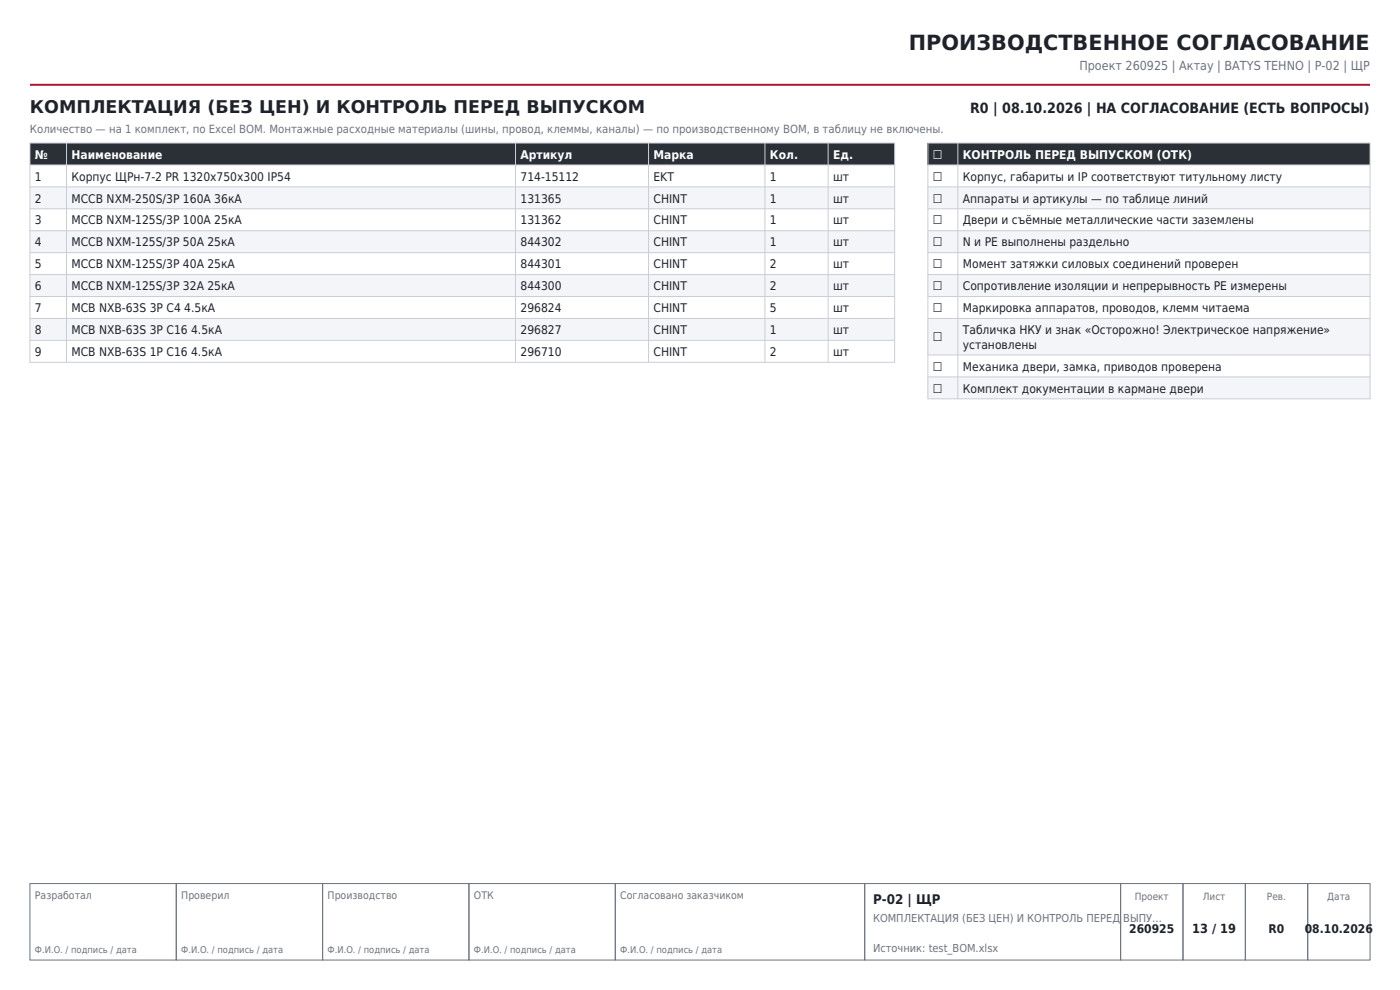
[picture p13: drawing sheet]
<svg xmlns="http://www.w3.org/2000/svg" width="297mm" height="210mm" viewBox="0 0 297 210" stroke-linecap="round" stroke-linejoin="round" font-family="sans-serif">
<defs><g id="words">
<text font-size="4.4" fill="#1f2329" x="192.8" y="10.6">ПРОИЗВОДСТВЕННОЕ СОГЛАСОВАНИЕ</text>
<text font-size="3.7" fill="#1f2329" x="6.3" y="24">КОМПЛЕКТАЦИЯ (БЕЗ ЦЕН) И КОНТРОЛЬ ПЕРЕД ВЫПУСКОМ</text>
<text font-size="3" fill="#1f2329" x="205.8" y="24">R0 | 08.10.2026 | НА СОГЛАСОВАНИЕ (ЕСТЬ ВОПРОСЫ)</text>
<text font-size="2.8" fill="#1f2329" x="185.2" y="191.7">P-02 | ЩР</text>
<text font-size="2.7" fill="#1f2329" x="252.9" y="198">13 / 19</text>
<text font-size="2.6" fill="#6b7280" x="229" y="14.8">Проект 260925 | Актау | BATYS TEHNO | P-02 | ЩР</text>
<g font-size="2.5" fill="#fff">
<text x="7.4" y="33.7">№</text>
<text x="15.2" y="33.7">Наименование</text>
<text x="110.4" y="33.7">Артикул</text>
<text x="138.6" y="33.7">Марка</text>
<text x="163.3" y="33.7">Кол.</text>
<text x="176.7" y="33.7">Ед.</text>
<text x="197.9" y="33.7">☐</text>
<text x="204.3" y="33.7">КОНТРОЛЬ ПЕРЕД ВЫПУСКОМ (ОТК)</text>
</g>
<g font-size="2.5" fill="#1f2329">
<text x="7.4" y="38.3">1</text>
<text x="15.2" y="38.3">Корпус ЩРн-7-2 PR 1320x750x300 IP54</text>
<text x="110.4" y="38.3">714-15112</text>
<text x="138.6" y="38.3">EKT</text>
<text x="163.3" y="38.3">1</text>
<text x="176.7" y="38.3">шт</text>
<text x="197.9" y="38.3">☐</text>
<text x="204.3" y="38.3">Корпус, габариты и IP соответствуют титульному листу</text>
<text x="7.4" y="43">2</text>
<text x="7.4" y="47.6">3</text>
<text x="15.2" y="43">MCCB NXM-250S/3P 160A 36кА</text>
<text x="15.2" y="47.6">MCCB NXM-125S/3P 100A 25кА</text>
<text x="110.4" y="43">131365</text>
<text x="110.4" y="47.6">131362</text>
<text x="138.6" y="43">CHINT</text>
<text x="138.6" y="47.6">CHINT</text>
<text x="163.3" y="43">1</text>
<text x="163.3" y="47.6">1</text>
<text x="176.7" y="43">шт</text>
<text x="176.7" y="47.6">шт</text>
<text x="197.9" y="43">☐</text>
<text x="197.9" y="47.6">☐</text>
<text x="204.3" y="43">Аппараты и артикулы — по таблице линий</text>
<text x="204.3" y="47.6">Двери и съёмные металлические части заземлены</text>
<text x="7.4" y="52.3">4</text>
<text x="15.2" y="52.3">MCCB NXM-125S/3P 50A 25кА</text>
<text x="110.4" y="52.3">844302</text>
<text x="138.6" y="52.3">CHINT</text>
<text x="163.3" y="52.3">1</text>
<text x="176.7" y="52.3">шт</text>
<text x="197.9" y="52.3">☐</text>
<text x="204.3" y="52.3">N и PE выполнены раздельно</text>
<text x="7.4" y="56.9">5</text>
<text x="15.2" y="56.9">MCCB NXM-125S/3P 40A 25кА</text>
<text x="110.4" y="56.9">844301</text>
<text x="138.6" y="56.9">CHINT</text>
<text x="163.3" y="56.9">2</text>
<text x="176.7" y="56.9">шт</text>
<text x="197.9" y="56.9">☐</text>
<text x="204.3" y="56.9">Момент затяжки силовых соединений проверен</text>
<text x="7.4" y="61.6">6</text>
<text x="15.2" y="61.6">MCCB NXM-125S/3P 32A 25кА</text>
<text x="110.4" y="61.6">844300</text>
<text x="138.6" y="61.6">CHINT</text>
<text x="163.3" y="61.6">2</text>
<text x="176.7" y="61.6">шт</text>
<text x="197.9" y="61.6">☐</text>
<text x="204.3" y="61.6">Сопротивление изоляции и непрерывность PE измерены</text>
<text x="7.4" y="66.2">7</text>
<text x="7.4" y="70.9">8</text>
<text x="15.2" y="66.2">MCB NXB-63S 3P C4 4.5кА</text>
<text x="15.2" y="70.9">MCB NXB-63S 3P C16 4.5кА</text>
<text x="110.4" y="66.2">296824</text>
<text x="110.4" y="70.9">296827</text>
<text x="138.6" y="66.2">CHINT</text>
<text x="138.6" y="70.9">CHINT</text>
<text x="163.3" y="66.2">5</text>
<text x="163.3" y="70.9">1</text>
<text x="176.7" y="66.2">шт</text>
<text x="176.7" y="70.9">шт</text>
<text x="197.9" y="66.2">☐</text>
<text x="204.3" y="66.2">Маркировка аппаратов, проводов, клемм читаема</text>
<text x="204.3" y="70.9">Табличка НКУ и знак «Осторожно! Электрическое напряжение»</text>
<text x="7.4" y="75.5">9</text>
<text x="15.2" y="75.5">MCB NXB-63S 1P C16 4.5кА</text>
<text x="110.4" y="75.5">296710</text>
<text x="138.6" y="75.5">CHINT</text>
<text x="163.3" y="75.5">2</text>
<text x="176.7" y="75.5">шт</text>
<text x="197.9" y="72.4">☐</text>
<text x="204.3" y="74">установлены</text>
<text x="197.9" y="78.6">☐</text>
<text x="197.9" y="83.3">☐</text>
<text x="204.3" y="78.6">Механика двери, замка, приводов проверена</text>
<text x="204.3" y="83.3">Комплект документации в кармане двери</text>
<text x="239.6" y="198">260925</text>
<text x="269.1" y="198">R0</text>
<text x="276.8" y="198">08.10.2026</text>
</g>
<text font-size="2.4" fill="#6b7280" x="6.3" y="28.2">Количество — на 1 комплект, по Excel BOM. Монтажные расходные материалы (шины, провод, клеммы, каналы) — по производственному BOM, в таблицу не включены.</text>
<g font-size="2.3" fill="#6b7280">
<text x="185.2" y="195.5">КОМПЛЕКТАЦИЯ (БЕЗ ЦЕН) И КОНТРОЛЬ ПЕРЕД ВЫПУ…</text>
<text x="185.2" y="201.9">Источник: test_BOM.xlsx</text>
</g>
<g font-size="2.2" fill="#6b7280">
<text x="7.4" y="190.6">Разработал</text>
<text x="38.5" y="190.6">Проверил</text>
<text x="69.5" y="190.6">Производство</text>
<text x="100.5" y="190.6">ОТК</text>
<text x="131.6" y="190.6">Согласовано заказчиком</text>
</g>
<g font-size="2.1" fill="#6b7280">
<text x="240.7" y="190.9">Проект</text>
<text x="255.2" y="190.9">Лист</text>
<text x="268.8" y="190.9">Рев.</text>
<text x="281.6" y="190.9">Дата</text>
</g>
<g font-size="2" fill="#6b7280">
<text x="7.4" y="202.2">Ф.И.О. / подпись / дата</text>
<text x="38.5" y="202.2">Ф.И.О. / подпись / дата</text>
<text x="69.5" y="202.2">Ф.И.О. / подпись / дата</text>
<text x="100.5" y="202.2">Ф.И.О. / подпись / дата</text>
<text x="131.6" y="202.2">Ф.И.О. / подпись / дата</text>
</g>
</g></defs>
<path d="M6.3 18h284.4" fill="none" stroke="#c8102e" stroke-width=".42"/>
<path d="M6.3 187.4h31.1v16.2h-31.1zM37.4 187.4h31v16.2h-31zM68.4 187.4h31.1v16.2h-31.1zM99.5 187.4h31v16.2h-31zM130.5 187.4h52.9v16.2h-52.9zM183.4 187.4h54.3v16.2h-54.3zM237.7 187.4h13.3v16.2h-13.3zM251 187.4h13.2v16.2h-13.2zM264.2 187.4h13.2v16.2h-13.2zM277.4 187.4h13.3v16.2h-13.3z" fill="none" stroke="#6b7280" stroke-width=".21"/>
<path d="M6.3 30.3h183.5v4.7h-183.5z" fill-rule="evenodd" fill="#2b2f36"/>
<g fill="#f3f5f8">
<path d="M6.3 39.6h183.5v4.7h-183.5z" fill-rule="evenodd"/>
<path d="M6.3 48.9h183.5v4.7h-183.5z" fill-rule="evenodd"/>
<path d="M6.3 58.2h183.5v4.7h-183.5z" fill-rule="evenodd"/>
<path d="M6.3 67.5h183.5v4.7h-183.5z" fill-rule="evenodd"/>
</g>
<g fill="none" stroke="#c9ced6" stroke-width=".21">
<path d="M6.3 30.3h183.5v46.5h-183.5zM6.3 35h183.5M6.3 39.6h183.5M14.1 30.3v46.5M109.4 30.3v46.5M137.6 30.3v46.5M162.3 30.3v46.5M175.7 30.3v46.5M6.3 44.3h183.5M6.3 48.9h183.5M6.3 53.6h183.5M6.3 58.2h183.5"/>
<path d="M6.3 62.9h183.5M6.3 67.5h183.5M6.3 72.2h183.5"/>
</g>
<path d="M196.8 30.3h93.9v4.7h-93.9z" fill-rule="evenodd" fill="#2b2f36"/>
<g fill="#f3f5f8">
<path d="M196.8 39.6h93.9v4.7h-93.9z" fill-rule="evenodd"/>
<path d="M196.8 48.9h93.9v4.7h-93.9z" fill-rule="evenodd"/>
<path d="M196.8 58.2h93.9v4.7h-93.9z" fill-rule="evenodd"/>
<path d="M196.8 67.5h93.9v7.8h-93.9z" fill-rule="evenodd"/>
<path d="M196.8 79.9h93.9v4.7h-93.9z" fill-rule="evenodd"/>
</g>
<path d="M196.8 30.3h93.9v54.3h-93.9zM196.8 35h93.9M196.8 39.6h93.9M203.2 30.3v54.3M196.8 44.3h93.9M196.8 48.9h93.9M196.8 53.6h93.9M196.8 58.2h93.9M196.8 62.9h93.9M196.8 67.5h93.9M196.8 75.3h93.9M196.8 79.9h93.9" fill="none" stroke="#c9ced6" stroke-width=".21"/>
<use href="#words"/>
</svg>
